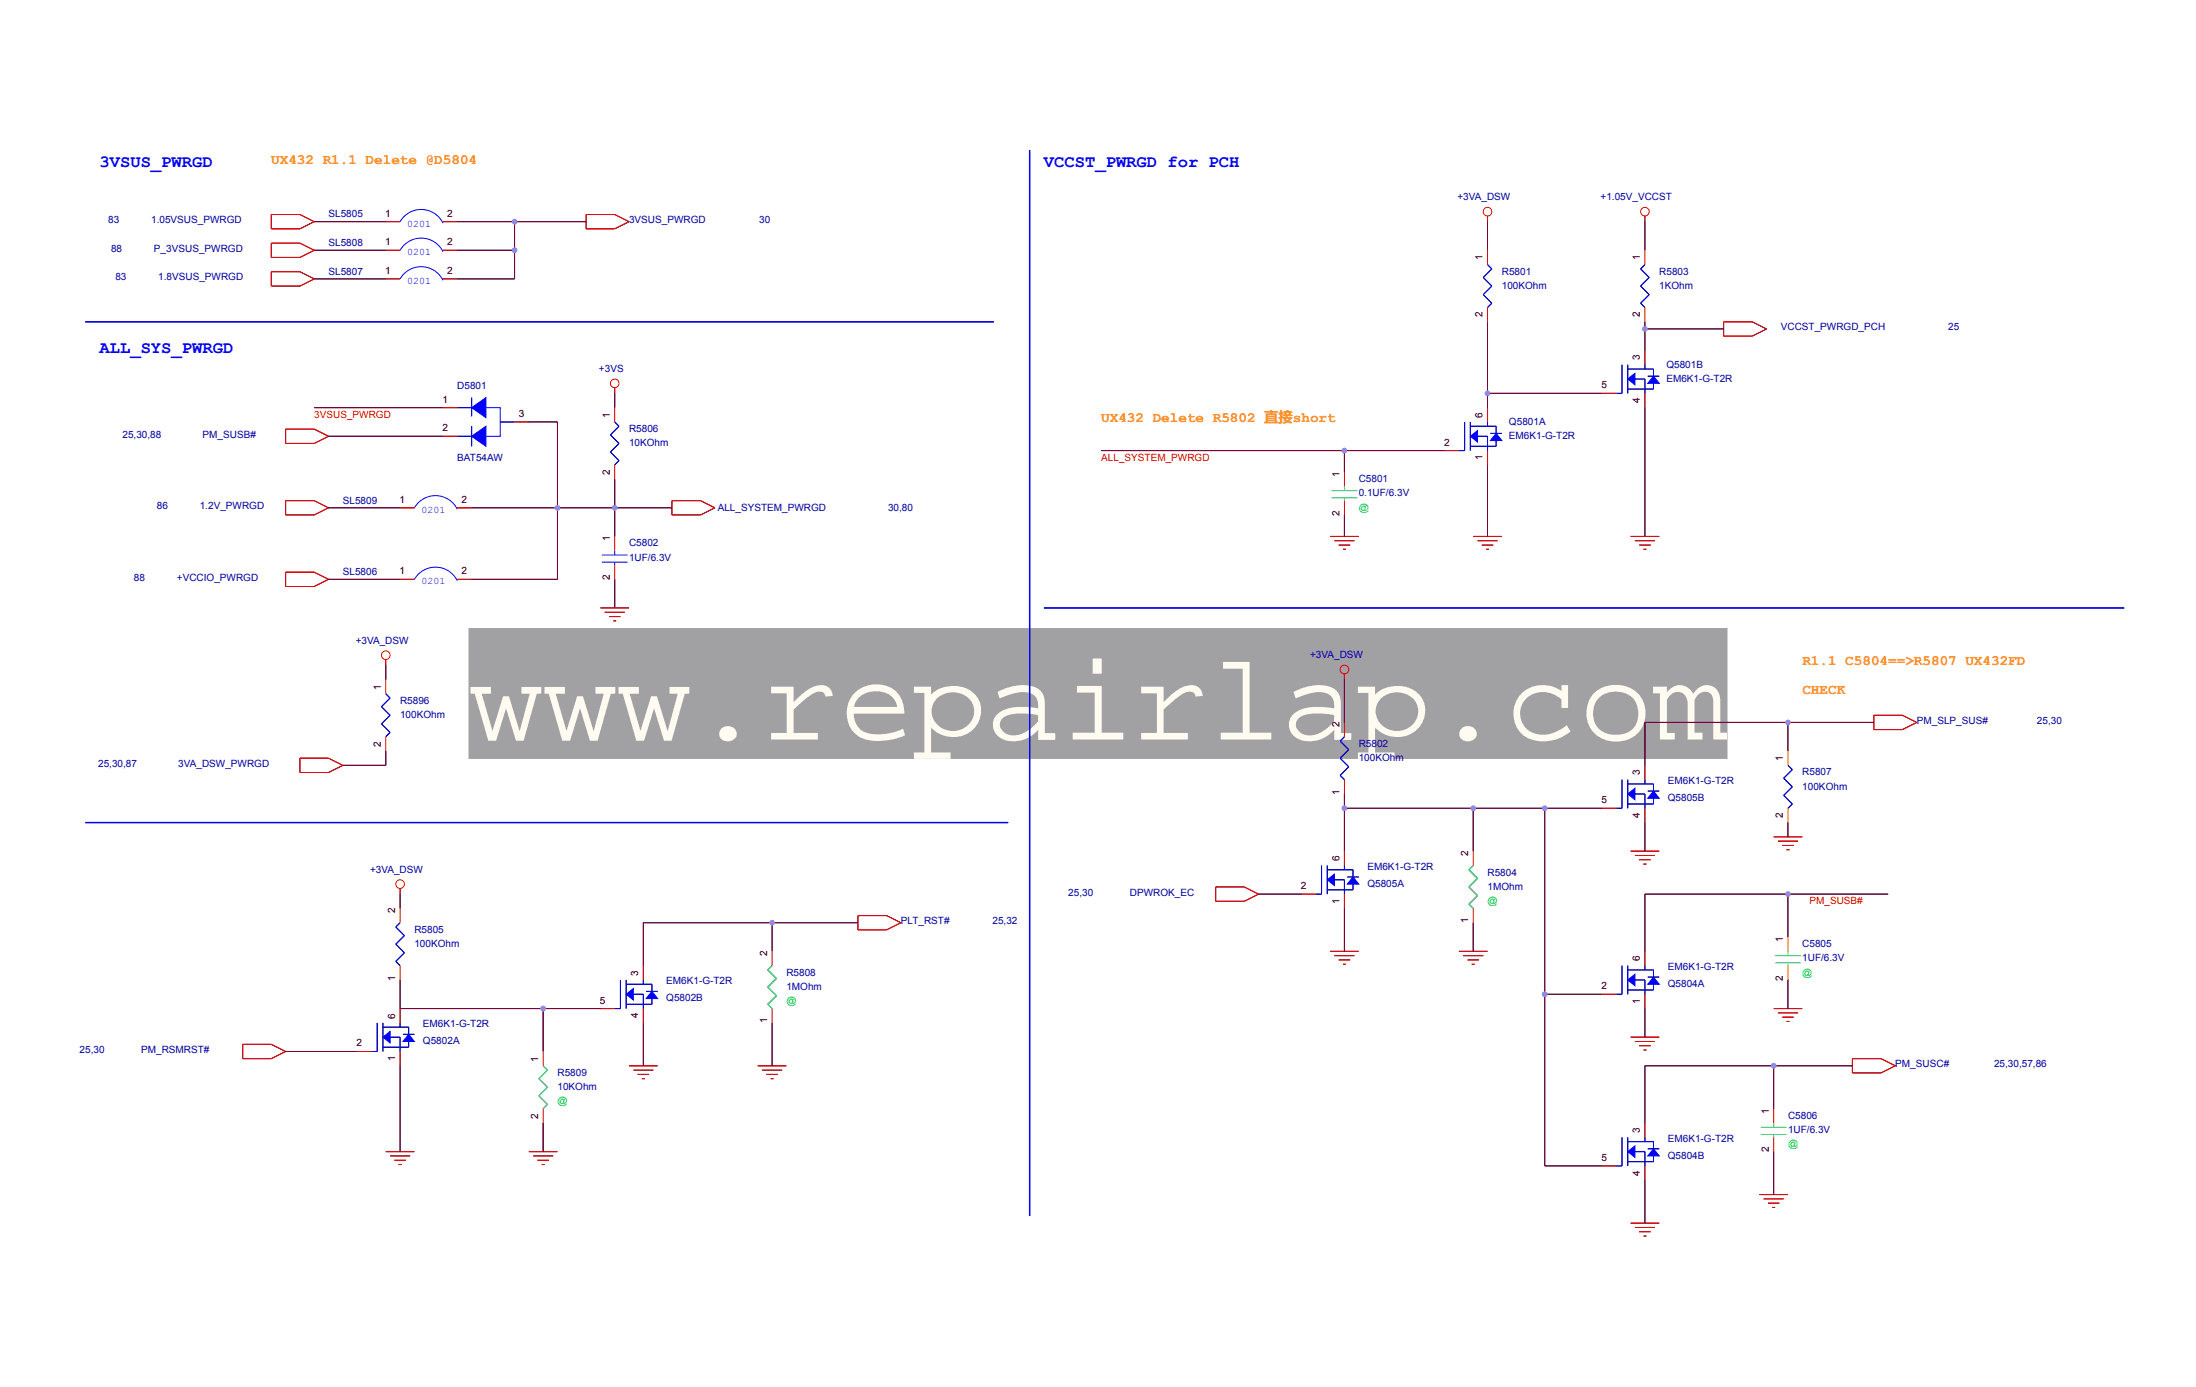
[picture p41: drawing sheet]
<svg xmlns="http://www.w3.org/2000/svg" width="220mm" height="139mm" viewBox="0 0 220 139" stroke-linecap="round" stroke-linejoin="round" font-family="sans-serif">
<defs><g id="words">
<text font-size="12.3" fill="#fffbf0" x="46.9" y="74">www.repairlap.com</text>
<g font-size="1.7" fill="#00f">
<text x="10" y="16.7">3VSUS_PWRGD</text>
<text x="104.5" y="16.7">VCCST_PWRGD for PCH</text>
<text x="10" y="35.4">ALL_SYS_PWRGD</text>
</g>
<g font-size="1.4" fill="#ff8000">
<text x="27.2" y="16.5">UX432 R1.1 Delete @D5804</text>
<text x="110.2" y="42.2">UX432 Delete R5802 直接short</text>
<text x="180.4" y="66.6">R1.1 C5804==&gt;R5807 UX432FD</text>
<text x="180.4" y="69.5">CHECK</text>
</g>
<g font-size="1" fill="#0000a0">
<text x="10.8" y="22.3">83</text>
<text x="15.1" y="22.3">1.05VSUS_PWRGD</text>
<text x="32.9" y="21.8">SL5805</text>
<text x="63" y="22.3">3VSUS_PWRGD</text>
<text x="76" y="22.3">30</text>
<text x="145.9" y="20">+3VA_DSW</text>
<text x="160.2" y="20">+1.05V_VCCST</text>
<text x="11.1" y="25.2">88</text>
<text x="11.5" y="28.1">83</text>
<text x="15.4" y="25.2">P_3VSUS_PWRGD</text>
<text x="15.8" y="28.1">1.8VSUS_PWRGD</text>
<text x="32.9" y="27.5">SL5807</text>
<text x="32.9" y="24.6">SL5808</text>
<text x="150.3" y="27.5">R5801</text>
<text x="150.3" y="28.9">100KOhm</text>
<text x="166.1" y="27.5">R5803</text>
<text x="166.1" y="28.9">1KOhm</text>
<text x="178.3" y="33.1">VCCST_PWRGD_PCH</text>
<text x="195" y="33.1">25</text>
<text x="45.8" y="39">D5801</text>
<text x="60" y="37.2">+3VS</text>
<text x="166.8" y="36.8">Q5801B</text>
<text x="166.8" y="38.2">EM6K1-G-T2R</text>
<text x="12.3" y="43.8">25,30,88</text>
<text x="20.3" y="43.8">PM_SUSB#</text>
<text x="45.8" y="46.1">BAT54AW</text>
<text x="63" y="43.2">R5806</text>
<text x="63" y="44.7">10KOhm</text>
<text x="151.1" y="42.5">Q5801A</text>
<text x="151.1" y="44">EM6K1-G-T2R</text>
<text x="15.7" y="51">86</text>
<text x="20" y="51">1.2V_PWRGD</text>
<text x="34.3" y="50.4">SL5809</text>
<text x="71.8" y="51.1">ALL_SYSTEM_PWRGD</text>
<text x="88.9" y="51.1">30,80</text>
<text x="136" y="48.3">C5801</text>
<text x="136" y="49.7">0.1UF/6.3V</text>
<text x="13.4" y="58.1">88</text>
<text x="17.7" y="58.1">+VCCIO_PWRGD</text>
<text x="34.3" y="57.6">SL5806</text>
<text x="63" y="54.7">C5802</text>
<text x="63" y="56.1">1UF/6.3V</text>
<text x="35.6" y="64.4">+3VA_DSW</text>
<text x="131.1" y="65.9">+3VA_DSW</text>
<text x="40" y="70.5">R5896</text>
<text x="40" y="71.9">100KOhm</text>
<text x="9.8" y="76.8">25,30,87</text>
<text x="17.8" y="76.8">3VA_DSW_PWRGD</text>
<text x="136" y="74.8">R5802</text>
<text x="136" y="76.2">100KOhm</text>
<text x="180.4" y="77.6">R5807</text>
<text x="191.9" y="72.5">PM_SLP_SUS#</text>
<text x="203.9" y="72.5">25,30</text>
<text x="167" y="80.2">Q5805B</text>
<text x="167" y="78.5">EM6K1-G-T2R</text>
<text x="180.4" y="79.1">100KOhm</text>
<text x="37" y="87.4">+3VA_DSW</text>
<text x="106.9" y="89.7">25,30</text>
<text x="113.1" y="89.7">DPWROK_EC</text>
<text x="136.9" y="88.8">Q5805A</text>
<text x="136.9" y="87.1">EM6K1-G-T2R</text>
<text x="148.9" y="87.6">R5804</text>
<text x="148.9" y="89.1">1MOhm</text>
<text x="41.5" y="93.4">R5805</text>
<text x="41.5" y="94.8">100KOhm</text>
<text x="90.2" y="92.5">PLT_RST#</text>
<text x="99.3" y="92.5">25,32</text>
<text x="180.4" y="94.8">C5805</text>
<text x="66.7" y="100.3">Q5802B</text>
<text x="66.7" y="98.5">EM6K1-G-T2R</text>
<text x="78.7" y="97.7">R5808</text>
<text x="78.7" y="99.1">1MOhm</text>
<text x="167" y="98.8">Q5804A</text>
<text x="167" y="97.1">EM6K1-G-T2R</text>
<text x="180.4" y="96.2">1UF/6.3V</text>
<text x="8" y="105.4">25,30</text>
<text x="14.1" y="105.4">PM_RSMRST#</text>
<text x="42.3" y="104.6">Q5802A</text>
<text x="42.3" y="102.8">EM6K1-G-T2R</text>
<text x="55.8" y="107.7">R5809</text>
<text x="189.7" y="106.8">PM_SUSC#</text>
<text x="199.6" y="106.8">25,30,57,86</text>
<text x="55.8" y="109.1">10KOhm</text>
<text x="179" y="112">C5806</text>
<text x="179" y="113.4">1UF/6.3V</text>
<text x="167" y="116">Q5804B</text>
<text x="167" y="114.3">EM6K1-G-T2R</text>
</g>
<g font-size="1">
<text x="38.6" y="21.7">1</text>
<text x="44.8" y="21.7">2</text>
<text x="38.6" y="27.4">1</text>
<text x="38.6" y="24.6">1</text>
<text x="44.8" y="27.4">2</text>
<text x="44.8" y="24.6">2</text>
<text x="148.4" y="26.1" transform="rotate(-90 148.4 26.1)">1</text>
<text x="164.2" y="26.1" transform="rotate(-90 164.2 26.1)">1</text>
<text x="148.4" y="31.8" transform="rotate(-90 148.4 31.8)">2</text>
<text x="164.2" y="31.8" transform="rotate(-90 164.2 31.8)">2</text>
<text x="44.3" y="40.3">1</text>
<text x="51.9" y="41.7">3</text>
<text x="61" y="41.8" transform="rotate(-90 61 41.8)">1</text>
<text x="148.4" y="41.8" transform="rotate(-90 148.4 41.8)">6</text>
<text x="160.3" y="38.9">5</text>
<text x="164.2" y="40.4" transform="rotate(-90 164.2 40.4)">4</text>
<text x="164.2" y="36.1" transform="rotate(-90 164.2 36.1)">3</text>
<text x="44.3" y="43.2">2</text>
<text x="61" y="47.5" transform="rotate(-90 61 47.5)">2</text>
<text x="134.1" y="47.8" transform="rotate(-90 134.1 47.8)">1</text>
<text x="144.6" y="44.6">2</text>
<text x="148.4" y="46.1" transform="rotate(-90 148.4 46.1)">1</text>
<text x="40" y="50.3">1</text>
<text x="46.2" y="50.3">2</text>
<text x="134.1" y="51.6" transform="rotate(-90 134.1 51.6)">2</text>
<text x="40" y="57.5">1</text>
<text x="46.2" y="57.5">2</text>
<text x="61" y="58.1" transform="rotate(-90 61 58.1)">2</text>
<text x="61" y="54.2" transform="rotate(-90 61 54.2)">1</text>
<text x="38.1" y="69" transform="rotate(-90 38.1 69)">1</text>
<text x="38.1" y="74.7" transform="rotate(-90 38.1 74.7)">2</text>
<text x="134.1" y="72.8" transform="rotate(-90 134.1 72.8)">2</text>
<text x="164.2" y="77.6" transform="rotate(-90 164.2 77.6)">3</text>
<text x="178.5" y="76.2" transform="rotate(-90 178.5 76.2)">1</text>
<text x="134.1" y="79.5" transform="rotate(-90 134.1 79.5)">1</text>
<text x="160.3" y="80.4">5</text>
<text x="164.2" y="81.9" transform="rotate(-90 164.2 81.9)">4</text>
<text x="178.5" y="81.9" transform="rotate(-90 178.5 81.9)">2</text>
<text x="130.2" y="89">2</text>
<text x="134.1" y="86.2" transform="rotate(-90 134.1 86.2)">6</text>
<text x="147" y="85.7" transform="rotate(-90 147 85.7)">2</text>
<text x="39.5" y="91.4" transform="rotate(-90 39.5 91.4)">2</text>
<text x="76.8" y="95.7" transform="rotate(-90 76.8 95.7)">2</text>
<text x="134.1" y="90.5" transform="rotate(-90 134.1 90.5)">1</text>
<text x="147" y="92.4" transform="rotate(-90 147 92.4)">1</text>
<text x="178.5" y="94.3" transform="rotate(-90 178.5 94.3)">1</text>
<text x="39.5" y="102" transform="rotate(-90 39.5 102)">6</text>
<text x="39.5" y="98.2" transform="rotate(-90 39.5 98.2)">1</text>
<text x="60" y="100.5">5</text>
<text x="63.9" y="102" transform="rotate(-90 63.9 102)">4</text>
<text x="63.9" y="97.7" transform="rotate(-90 63.9 97.7)">3</text>
<text x="160.3" y="99">2</text>
<text x="164.2" y="100.5" transform="rotate(-90 164.2 100.5)">1</text>
<text x="164.2" y="96.2" transform="rotate(-90 164.2 96.2)">6</text>
<text x="178.5" y="98.2" transform="rotate(-90 178.5 98.2)">2</text>
<text x="35.7" y="104.8">2</text>
<text x="39.5" y="106.3" transform="rotate(-90 39.5 106.3)">1</text>
<text x="53.9" y="106.3" transform="rotate(-90 53.9 106.3)">1</text>
<text x="76.8" y="102.5" transform="rotate(-90 76.8 102.5)">1</text>
<text x="53.9" y="112" transform="rotate(-90 53.9 112)">2</text>
<text x="164.2" y="113.4" transform="rotate(-90 164.2 113.4)">3</text>
<text x="177.1" y="111.5" transform="rotate(-90 177.1 111.5)">1</text>
<text x="160.3" y="116.2">5</text>
<text x="164.2" y="117.7" transform="rotate(-90 164.2 117.7)">4</text>
<text x="177.1" y="115.3" transform="rotate(-90 177.1 115.3)">2</text>
</g>
<g font-size="1" fill="#00f">
<text x="40.8" y="22.7">0201</text>
<text x="40.8" y="28.4">0201</text>
<text x="40.8" y="25.6">0201</text>
<text x="42.2" y="51.3">0201</text>
<text x="42.2" y="58.5">0201</text>
</g>
<g font-size="1" fill="#f00">
<text x="31.5" y="41.8">3VSUS_PWRGD</text>
<text x="110.2" y="46.1">ALL_SYSTEM_PWRGD</text>
<text x="181.1" y="90.5">PM_SUSB#</text>
</g>
<g font-size="1" fill="#0f0">
<text x="136" y="51.1">@</text>
<text x="148.9" y="90.5">@</text>
<text x="78.7" y="100.5">@</text>
<text x="180.4" y="97.7">@</text>
<text x="55.8" y="110.6">@</text>
<text x="179" y="114.9">@</text>
</g>
</g></defs>
<path d="M46.9 62.9h126v13.1h-126z" fill="#a1a1a3" stroke="#a1a1a3" stroke-width=".1"/>
<path d="M62.1 98.1v2.9M62.7 98.1v2.9" fill="none" stroke="#000" stroke-width=".1"/>
<path d="M62.1 98.1v2.9h-.6M62.7 98.1v2.9" fill="none" stroke="#00f" stroke-width=".1"/>
<path d="M61.5 101h.6z" fill="#000"/>
<path d="M62.7 99.5l.7-.5v1.1z" fill="#00f"/>
<path d="M62.7 99.5l.7-.5v1.1zM63.4 99.5h1v1.5M64.4 98.1v.4h-1.7M62.7 100.5h1.7" fill="none" stroke="#00f" stroke-width=".1"/>
<path d="M62.7 98.5h1.7zM63.4 99.5h1zM64.4 99.5v1.5zM64.4 98.1v.4zM62.7 100.5h1.7z" fill="#000"/>
<path d="M65.3 99.3l.5 .7h-1.1z" fill="#00f"/>
<path d="M146.6 42.2v2.9h-.6M147.2 42.2v2.9M64.4 98.5h.9v.8M64.7 99.3h1.1M65.3 99.3l.5 .7h-1.1zM65.3 100v.5h-.9" fill="none" stroke="#00f" stroke-width=".1"/>
<path d="M146 45.1h.6zM64.4 98.5h.9zM64.4 96.7v1.4zM64.7 99.3h1.1zM65.3 98.5v.8zM60.1 101h1.4zM64.4 100.5h.9zM64.4 101v1.4zM65.3 100v.5z" fill="#000"/>
<path d="M64.4 96.7v1.4M60.1 101h1.4M64.4 101v1.4" fill="none" stroke="#f00" stroke-width=".1"/>
<path d="M146.6 42.2v2.9M147.2 42.2v2.9" fill="none" stroke="#000" stroke-width=".1"/>
<path d="M147.2 43.7l.7-.6v1.2z" fill="#00f"/>
<path d="M147.2 43.7l.7-.6v1.2zM147.2 44.7h1.7M147.9 43.7h1v1.4M148.9 42.2v.5h-1.7" fill="none" stroke="#00f" stroke-width=".1"/>
<path d="M147.2 42.7h1.7zM147.2 44.7h1.7zM147.9 43.7h1zM148.9 43.7v1.4zM148.9 42.2v.5z" fill="#000"/>
<path d="M149.8 43.4l.5 .7h-1.1z" fill="#00f"/>
<path d="M47.2 39.8v1.9M148.9 26.5l.4 .4-.8 .9 .8 .8-.8 .9 .8 .9-.4 .4M45.8 43.7h1.4M148.9 42.7h.9v.7M149.2 43.4h1.1M149.8 43.4l.5 .7h-1.1zM149.8 44.1v.6h-.9M40 92.4l-.4 .4 .9 .9-.9 .8 .9 .9-.9 .8 .4 .5" fill="none" stroke="#00f" stroke-width=".1"/>
<g fill="#000">
<path d="M47.2 39.8v1.9zM148.5 29.5l.8 .9zM148.5 27.8l.8 .8zM148.9 26.5l.4 .4zM149.3 30.4l-.4 .4zM148.5 29.5l.8-.9zM149.3 26.9l-.8 .9zM45.8 43.7h1.4zM144.6 45.1h1.4zM148.9 44.7h.9zM148.9 42.7h.9zM148.9 40.8v1.4z"/>
<path d="M148.9 45.1v1.4zM149.2 43.4h1.1zM149.8 44.1v.6zM149.8 42.7v.7zM39.6 92.8l.4-.4zM39.6 94.5l.9-.8zM39.6 96.2l.9-.8zM39.6 96.2l.4 .5zM39.6 92.8l.9 .9zM39.6 94.5l.9 .9z"/>
</g>
<path d="M148.9 25.1v1.4M148.9 30.8v1.4M144.6 45.1h1.4M148.9 40.8v1.4M148.9 45.1v1.4M40 90.9v1.5M40 96.7v1.4M179 93.8v1.4M179 96.7v1.4M177.6 111v1.4M177.6 113.9v1.4" fill="none" stroke="#f00" stroke-width=".1"/>
<path d="M177.7 95.7h2.6M177.7 96.4h2.6M179 95.2v.5M179 96.4v.3M176.3 112.9h2.5M176.3 113.6h2.5M177.6 112.4v.5M177.6 113.6v.3" fill="none" stroke="#00ff80" stroke-width=".1"/>
<path d="M47.2 40.8l1.4-1v2z" fill="#00f"/>
<path d="M47.2 40.8l1.4-1v2z" fill="none" stroke="#00f" stroke-width=".1"/>
<path d="M47.2 43.7l1.4-1v2z" fill="#00f"/>
<path d="M40 27.9a2.43 2.43 0 0 1 4.3 .2M45.8 40.8h1.4M47.2 43.7l1.4-1v2zM47.2 42.7v2M48.6 40.8h1.5v2.9h-1.5M50.1 42.2h1.4M179 76.6l.4 .5-.8 .8 .8 .9-.8 .8 .8 .9-.4 .4M162.4 96.7v2.8h-.6M162.9 96.7v2.8" fill="none" stroke="#00f" stroke-width=".1"/>
<path d="M47.2 42.7v2M162.4 96.7v2.8M162.9 96.7v2.8" fill="none" stroke="#000" stroke-width=".1"/>
<g fill="#000">
<path d="M38.6 27.9h1.4zM44.3 27.9h1.5zM45.8 40.8h1.4zM44.3 40.8h1.5zM44.3 43.7h1.5zM50.1 42.2h1.4zM51.5 42.2h1.4zM178.6 79.6l.8 .9zM178.6 77.9l.8 .9zM179 76.6l.4 .5zM178.6 79.6l.8-.8zM179.4 77.1l-.8 .8z"/>
<path d="M161.8 99.5h.6zM179.4 80.5l-.4 .4z"/>
</g>
<path d="M38.6 27.9h1.4M44.3 27.9h1.5M44.3 40.8h1.5M44.3 43.7h1.5M51.5 42.2h1.4M179 75.2v1.4M179 80.9v1.4" fill="none" stroke="#f00" stroke-width=".1"/>
<path d="M162.9 98.1l.8-.6v1.2z" fill="#00f"/>
<path d="M162.9 98.1l.8-.6v1.2zM162.9 99.1h1.8M163.7 98.1h1v1.4M164.7 96.7v.4h-1.8" fill="none" stroke="#00f" stroke-width=".1"/>
<path d="M162.9 97.1h1.8zM162.9 99.1h1.8zM163.7 98.1h1zM164.7 98.1v1.4zM164.7 96.7v.4z" fill="#000"/>
<path d="M165.5 97.8l.6 .7h-1.2z" fill="#00f"/>
<path d="M40 22.2a2.43 2.43 0 0 1 4.3 .1M132.3 86.6v2.9h-.6M132.9 86.6v2.9M164.7 97.1h.8v.7M164.9 97.8h1.2M165.5 97.8l.6 .7h-1.2zM165.5 98.5v.6h-.8" fill="none" stroke="#00f" stroke-width=".1"/>
<g fill="#000">
<path d="M38.6 22.2h1.4zM44.3 22.2h1.5zM131.7 89.5h.6zM160.4 99.5h1.4zM164.7 99.1h.8zM164.7 97.1h.8zM164.7 95.2v1.5zM164.7 99.5v1.5zM164.9 97.8h1.2zM165.5 98.5v.6zM165.5 97.1v.7zM53.9 109.7l.9 .9z"/>
<path d="M53.9 108l.9 .8zM54.4 106.7l.4 .4zM54.8 110.6l-.4 .4zM54.8 108.8l-.9 .9zM54.8 107.1l-.9 .9z"/>
</g>
<path d="M38.6 22.2h1.4M44.3 22.2h1.5M160.4 99.5h1.4M164.7 95.2v1.5M164.7 99.5v1.5M54.4 105.3v1.4M54.4 111v1.4" fill="none" stroke="#f00" stroke-width=".1"/>
<path d="M54.4 106.7l.4 .4-.9 .9 .9 .8-.9 .9 .9 .9-.4 .4" fill="none" stroke="#80ff80" stroke-width=".1"/>
<path d="M132.3 86.6v2.9M132.9 86.6v2.9" fill="none" stroke="#000" stroke-width=".1"/>
<path d="M132.9 88.1l.7-.6v1.2z" fill="#00f"/>
<path d="M132.9 88.1l.7-.6v1.2zM132.9 89.1h1.7M133.6 88.1h1v1.4M134.6 86.6v.5h-1.7" fill="none" stroke="#00f" stroke-width=".1"/>
<path d="M132.9 87.1h1.7zM132.9 89.1h1.7zM133.6 88.1h1zM134.6 88.1v1.4zM134.6 86.6v.5z" fill="#000"/>
<path d="M135.4 87.8l.6 .7h-1.1z" fill="#00f"/>
<path d="M162.4 36.5v2.9h-.6M162.9 36.5v2.9M134.6 87.1h.8v.7M134.9 87.8h1.1M135.4 87.8l.6 .7h-1.1zM135.4 88.5v.6h-.8" fill="none" stroke="#00f" stroke-width=".1"/>
<path d="M161.8 39.4h.6zM130.3 89.5h1.4zM134.6 89.1h.8zM134.6 87.1h.8zM134.6 85.2v1.4zM134.6 89.5v1.4zM134.9 87.8h1.1zM135.4 88.5v.6zM135.4 87.1v.7z" fill="#000"/>
<path d="M130.3 89.5h1.4M134.6 85.2v1.4M134.6 89.5v1.4" fill="none" stroke="#f00" stroke-width=".1"/>
<path d="M162.4 36.5v2.9M162.9 36.5v2.9" fill="none" stroke="#000" stroke-width=".1"/>
<path d="M162.9 37.9l.8-.5v1.1z" fill="#00f"/>
<path d="M162.9 37.9l.8-.5v1.1zM162.9 39h1.8M163.7 37.9h1v1.5M164.7 36.5v.4h-1.8" fill="none" stroke="#00f" stroke-width=".1"/>
<path d="M162.9 36.9h1.8zM162.9 39h1.8zM163.7 37.9h1zM164.7 37.9v1.5zM164.7 36.5v.4z" fill="#000"/>
<path d="M165.5 37.7l.6 .7h-1.2z" fill="#00f"/>
<path d="M164.7 36.9h.8v.8M164.9 37.7h1.2M165.5 37.7l.6 .7h-1.2zM165.5 38.4v.6h-.8M38.6 69.5l.4 .4-.8 .8 .8 .9-.8 .9 .8 .8-.4 .5M162.4 78.1v2.8h-.6M162.9 78.1v2.8" fill="none" stroke="#00f" stroke-width=".1"/>
<g fill="#000">
<path d="M160.4 39.4h1.4zM164.7 39h.8zM164.7 36.9h.8zM164.7 35.1v1.4zM164.7 39.4v1.4zM164.9 37.7h1.2zM165.5 38.4v.6zM165.5 36.9v.8zM38.2 72.5l.8 .8zM38.2 70.7l.8 .9zM38.6 69.5l.4 .4zM39 73.3l-.4 .5z"/>
<path d="M39 71.6l-.8 .9zM39 69.9l-.8 .8zM161.8 80.9h.6z"/>
</g>
<path d="M160.4 39.4h1.4M164.7 35.1v1.4M164.7 39.4v1.4M134.6 47.3v1.4M134.6 50.1v1.5M38.6 68v1.5M38.6 73.8v1.4" fill="none" stroke="#f00" stroke-width=".1"/>
<path d="M133.3 49.1h2.6M133.3 49.8h2.6M134.6 48.7v.4M134.6 49.8v.3" fill="none" stroke="#00ff80" stroke-width=".1"/>
<path d="M162.4 78.1v2.8M162.9 78.1v2.8" fill="none" stroke="#000" stroke-width=".1"/>
<path d="M162.9 79.5l.8-.6v1.2z" fill="#00f"/>
<path d="M162.9 79.5l.8-.6v1.2zM163.7 79.5h1v1.4M164.7 78.1v.4h-1.8M162.9 80.5h1.8" fill="none" stroke="#00f" stroke-width=".1"/>
<path d="M162.9 78.5h1.8zM163.7 79.5h1zM164.7 79.5v1.4zM164.7 78.1v.4zM162.9 80.5h1.8z" fill="#000"/>
<path d="M165.5 79.2l.6 .7h-1.2z" fill="#00f"/>
<path d="M40 25.1a2.43 2.43 0 0 1 4.3 .1M60.2 55.6h2.6M60.2 56.3h2.6M61.5 55.1v.5M61.5 56.3v.3M61.5 42.2l.5 .5-.9 .8 .9 .9-.9 .9 .9 .8-.5 .4M164.7 78.5h.8v.7M164.9 79.2h1.2M165.5 79.2l.6 .7h-1.2zM165.5 79.9v.6h-.8M162.4 113.9v2.8h-.6M162.9 113.9v2.8" fill="none" stroke="#00f" stroke-width=".1"/>
<g fill="#000">
<path d="M38.6 25.1h1.4zM44.3 25.1h1.5zM61.1 45.3l.9 .8zM61.1 43.5l.9 .9zM61.5 42.2l.5 .5zM62 46.1l-.5 .4zM62 44.4l-.9 .9zM62 42.7l-.9 .8zM164.7 78.5h.8zM164.7 76.6v1.5zM164.9 79.2h1.2zM165.5 78.5v.7z"/>
<path d="M160.4 80.9h1.4zM164.7 80.5h.8zM164.7 80.9v1.4zM165.5 79.9v.6zM161.8 116.7h.6z"/>
</g>
<path d="M38.6 25.1h1.4M44.3 25.1h1.5M61.5 53.7v1.4M61.5 56.6v1.4M61.5 40.8v1.4M61.5 46.5v1.5M164.7 76.6v1.5M160.4 80.9h1.4M164.7 80.9v1.4" fill="none" stroke="#f00" stroke-width=".1"/>
<path d="M162.4 113.9v2.8M162.9 113.9v2.8" fill="none" stroke="#000" stroke-width=".1"/>
<path d="M162.9 115.3l.8-.6v1.2z" fill="#00f"/>
<path d="M162.9 115.3l.8-.6v1.2zM162.9 116.3h1.8M163.7 115.3h1v1.4M164.7 113.9v.4h-1.8" fill="none" stroke="#00f" stroke-width=".1"/>
<path d="M162.9 114.3h1.8zM162.9 116.3h1.8zM163.7 115.3h1zM164.7 115.3v1.4zM164.7 113.9v.4z" fill="#000"/>
<path d="M165.5 115l.6 .7h-1.2z" fill="#00f"/>
<path d="M164.7 26.5l-.5 .4 .9 .9-.9 .8 .9 .9-.9 .9 .5 .4M41.5 50.8a2.43 2.43 0 0 1 4.3 .2M41.5 58a2.43 2.43 0 0 1 4.3 .1M134.6 73.8l-.4 .4 .8 .8-.8 .9 .8 .9-.8 .8 .4 .5M37.8 102.4v2.9h-.6M38.3 102.4v2.9M164.7 114.3h.8v.7M164.9 115h1.2M165.5 115l.6 .7h-1.2zM165.5 115.7v.6h-.8" fill="none" stroke="#00f" stroke-width=".1"/>
<g fill="#000">
<path d="M164.2 30.4l.5 .4zM164.2 28.6l.9 .9zM164.2 26.9l.9 .9zM164.7 26.5l-.5 .4zM164.2 30.4l.9-.9zM165.1 27.8l-.9 .8zM40 50.8h1.5zM40 58h1.5zM45.8 50.8h1.4zM45.8 58h1.4zM134.2 74.2l.4-.4zM134.2 75.9l.8-.9z"/>
<path d="M134.2 77.6l.8-.8zM134.2 77.6l.4 .5zM134.2 74.2l.8 .8zM134.2 75.9l.8 .9zM76.9 97.1l.4-.4zM76.9 98.8l.8-.8zM76.9 97.1l.8 .9zM76.9 98.8l.8 .9zM147 87.1l.5-.5zM147 88.8l.9-.9zM147 90.5l.9-.8zM147 90.5l.5 .4z"/>
<path d="M147 87.1l.9 .8zM147 88.8l.9 .9zM37.2 105.3h.6zM76.9 100.5l.8-.8zM76.9 100.5l.4 .5zM160.4 116.7h1.4zM164.7 116.3h.8zM164.7 114.3h.8zM164.7 112.4v1.5zM164.7 116.7v1.5zM164.9 115h1.2zM165.5 115.7v.6z"/>
<path d="M165.5 114.3v.7z"/>
</g>
<g fill="none" stroke="#f00" stroke-width=".1">
<path d="M164.7 25.1v1.4M164.7 30.8v1.4M40 50.8h1.5M40 58h1.5M45.8 50.8h1.4M45.8 58h1.4M134.6 72.3v1.5M134.6 78.1v1.4M77.3 95.2v1.5M147.5 85.2v1.4M147.5 90.9v1.5M77.3 101v1.4"/>
<path d="M160.4 116.7h1.4M164.7 112.4v1.5M164.7 116.7v1.5"/>
</g>
<path d="M77.3 96.7l-.4 .4 .8 .9-.8 .8 .8 .9-.8 .8 .4 .5M147.5 86.6l-.5 .5 .9 .8-.9 .9 .9 .9-.9 .8 .5 .4" fill="none" stroke="#00ff80" stroke-width=".1"/>
<path d="M37.8 102.4v2.9M38.3 102.4v2.9" fill="none" stroke="#000" stroke-width=".1"/>
<path d="M38.3 103.8l.7-.5v1.1z" fill="#00f"/>
<path d="M38.3 103.8l.7-.5v1.1zM38.3 104.8h1.7M39 103.8h1v1.5M40 102.4v.4h-1.7" fill="none" stroke="#00f" stroke-width=".1"/>
<path d="M38.3 102.8h1.7zM38.3 104.8h1.7zM39 103.8h1zM40 103.8v1.5zM40 102.4v.4z" fill="#000"/>
<path d="M40.9 103.5l.6 .8h-1.2z" fill="#00f"/>
<path d="M40 102.8h.9v.7M40.3 103.5h1.2M40.9 103.5l.6 .8h-1.2zM40.9 104.3v.5h-.9" fill="none" stroke="#00f" stroke-width=".1"/>
<g fill="#000">
<path d="M27.2 27.2v1.4zM27.2 24.3v1.5zM27.2 21.5v1.4zM30 27.2l1.5 .7zM30 24.3l1.5 .8zM30 21.5l1.5 .7zM30 28.6l1.5-.7zM30 25.8l1.5-.7zM30 22.9l1.5-.7zM58.7 21.5v1.4zM61.5 21.5l1.5 .7zM61.5 38.8v.6z"/>
<path d="M61.5 22.9l1.5-.7zM148.9 21.6v.6zM164.7 32.2v.7zM164.7 21.6v.6zM172.5 32.2v1.5zM175.4 32.2l1.4 .7zM175.4 33.7l1.4-.8zM28.6 57.3v1.4zM28.6 43v1.4zM28.6 50.1v1.5zM31.5 57.3l1.4 .7zM31.5 43l1.4 .7z"/>
<path d="M31.5 50.1l1.4 .7zM31.5 58.7l1.4-.7zM31.5 44.4l1.4-.7zM31.5 51.6l1.4-.8zM61.5 39.4v1.4zM67.3 50.1v1.5zM70.1 50.1l1.5 .7zM70.1 51.6l1.5-.8zM134.4 55h.3zM134 54.6h1.2zM148.8 55h.2zM148.9 39.4v1.4z"/>
<path d="M148.3 54.6h1.2zM164.5 55h.3zM164.1 54.6h1.1zM30 75.9v1.4zM32.9 75.9l1.4 .7zM32.9 77.3l1.4-.7zM38.6 75.2v1.4zM38.6 66.6v1.4zM38.6 66v.6zM61.4 62.2h.3zM61 61.7h1.1zM134.6 67.5v.5z"/>
<path d="M187.6 71.6v1.4zM190.4 71.6l1.5 .7zM190.4 73l1.5-.7zM40 89.5v1.4zM40 88.9v.6zM85.9 91.7v1.4zM88.7 91.7l1.5 .7zM88.7 93.1l1.5-.7zM121.7 88.8v1.4zM124.6 88.8l1.4 .7zM124.6 90.2l1.4-.7zM134.4 96.5h.3z"/>
<path d="M134.6 79.5v1.4zM134 96.1h1.2zM147.3 96.5h.3zM146.9 96.1h1.1zM164.5 86.5h.3zM164.1 86.1h1.1zM178.8 85.1h.3zM179 82.3v1.5zM178.4 84.6h1.2zM24.3 104.6v1.4zM27.2 104.6l1.4 .7zM27.2 106l1.4-.7z"/>
<path d="M35.8 105.3h1.4zM39.9 116.6h.3zM40 104.8h.9zM40 102.8h.9zM40 101v1.4zM40 105.3v1.4zM40.3 103.5h1.2zM39.5 116.2h1.1zM40.9 104.3v.5zM40.9 102.8v.7zM54.2 116.6h.3zM53.8 116.2h1.1z"/>
<path d="M64.3 108h.2zM63.8 107.6h1.2zM77.1 108h.3zM76.7 107.6h1.2zM164.5 105.1h.3zM164.1 104.7h1.1zM178.8 102.3h.3zM178.4 101.8h1.2zM185.4 106v1.4zM188.3 106l1.4 .7zM188.3 107.4l1.4-.7zM164.5 123.7h.3z"/>
<path d="M164.1 123.3h1.1zM177.4 120.9h.3zM177 120.4h1.1z"/>
</g>
<g fill="none" stroke="#f00" stroke-width=".1">
<path d="M27.2 21.5h2.8l1.5 .7-1.5 .7h-2.8zM27.2 27.2h2.8l1.5 .7-1.5 .7h-2.8zM27.2 24.3h2.8l1.5 .8-1.5 .7h-2.8zM58.7 21.5h2.8l1.5 .7-1.5 .7h-2.8zM61.5 38.8v.6M148.9 21.6v.6M164.7 21.6v.6M172.5 32.2h2.9l1.4 .7-1.4 .8h-2.9zM28.6 50.1h2.9l1.4 .7-1.4 .8h-2.9zM28.6 57.3h2.9l1.4 .7-1.4 .7h-2.9zM28.6 43h2.9l1.4 .7-1.4 .7h-2.9zM67.3 50.1h2.8l1.5 .7-1.5 .8h-2.8z"/>
<path d="M133.2 53.7h2.8M133.6 54.1h2M134 54.6h1.2M134.4 55h.3M147.5 53.7h2.8M147.9 54.1h2M148.3 54.6h1.2M148.8 55h.2M163.2 53.7h2.9M163.7 54.1h2M164.1 54.6h1.1M164.5 55h.3"/>
<path d="M30 75.9h2.9l1.4 .7-1.4 .7h-2.9zM38.6 66v.6M60.1 60.9h2.9M60.5 61.3h2M61 61.7h1.1M61.4 62.2h.3M134.6 67.5v.5M187.6 71.6h2.8l1.5 .7-1.5 .7h-2.8zM40 88.9v.6M85.9 91.7h2.8l1.5 .7-1.5 .7h-2.8zM121.7 88.8h2.9l1.4 .7-1.4 .7h-2.9zM133.2 95.2h2.8"/>
<path d="M133.6 95.7h2M134 96.1h1.2M134.4 96.5h.3M146 95.2h2.9M146.5 95.7h2M146.9 96.1h1.1M147.3 96.5h.3M163.2 85.2h2.9M163.7 85.6h2M164.1 86.1h1.1M164.5 86.5h.3M177.6 83.8h2.8"/>
<path d="M178 84.2h2M178.4 84.6h1.2M178.8 85.1h.3M24.3 104.6h2.9l1.4 .7-1.4 .7h-2.9zM35.8 105.3h1.4M38.6 115.3h2.9M39 115.7h2.1M39.5 116.2h1.1M39.9 116.6h.3M40 101v1.4M40 105.3v1.4M52.9 115.3h2.9"/>
<path d="M53.4 115.7h2M53.8 116.2h1.1M54.2 116.6h.3M63 106.7h2.8M63.4 107.1h2M63.8 107.6h1.2M64.3 108h.2M75.9 106.7h2.8M76.3 107.1h2M76.7 107.6h1.2M77.1 108h.3M163.2 103.8h2.9"/>
<path d="M163.7 104.3h2M164.1 104.7h1.1M164.5 105.1h.3M176.1 119.6h2.9M177.6 101h2.8M178 101.4h2M178.4 101.8h1.2M178.8 102.3h.3M185.4 106h2.9l1.4 .7-1.4 .7h-2.9zM163.2 122.5h2.9M163.7 122.9h2M164.1 123.3h1.1"/>
<path d="M164.5 123.7h.3M176.5 120h2.1M177 120.4h1.1M177.4 120.9h.3"/>
<circle cx="61.5" cy="38.4" r=".43"/>
<circle cx="148.9" cy="21.2" r=".43"/>
<circle cx="164.7" cy="21.2" r=".43"/>
<circle cx="38.6" cy="65.6" r=".43"/>
<circle cx="134.6" cy="67" r=".43"/>
<circle cx="40" cy="88.5" r=".43"/>
</g>
<g fill="none" stroke="#000" stroke-width=".1">
<path d="M27.2 22.9h2.8M27.2 28.6h2.8M27.2 25.8h2.8M27.2 21.5h2.8M27.2 27.2h2.8M27.2 24.3h2.8M31.5 22.2h7.1M31.5 25.1h7.1M31.5 27.9h7.1M45.8 22.2h12.9M45.8 25.1h5.7M51.5 22.2v5.7h-5.7"/>
<path d="M58.7 21.5h2.8M58.7 22.9h2.8M148.9 22.2v2.9M148.9 32.2v7.2h11.5M164.7 22.2v2.9M172.5 32.9h-7.8v2.2M172.5 32.2h2.9M172.5 33.7h2.9M28.6 50.1h2.9M28.6 51.6h2.9M28.6 57.3h2.9M28.6 58.7h2.9"/>
<path d="M28.6 43h2.9M28.6 44.4h2.9M31.5 40.8h12.8M32.9 43.7h11.4M32.9 50.8h7.1M32.9 58h7.1M47.2 50.8h20.1M52.9 42.2h2.9v15.8h-8.6M61.5 48v5.7M61.5 58v2.9M67.3 50.1h2.8M67.3 51.6h2.8"/>
<path d="M110.2 45.1h34.4M133.2 53.7h2.8M133.6 54.1h2M134.6 45.1v2.2M134.6 51.6v2.1M147.5 53.7h2.8M147.9 54.1h2M148.9 46.5v7.2M163.2 53.7h2.9M163.7 54.1h2M164.7 40.8v12.9M30 75.9h2.9"/>
<path d="M30 77.3h2.9M34.3 76.6h4.3M60.1 60.9h2.9M60.5 61.3h2M134.6 68v4.3M179 72.3v2.9M187.6 72.3h-22.9v4.3M187.6 71.6h2.8M187.6 73h2.8M40 98.1v2.9h20.1M77.3 92.4v2.8M85.9 92.4h-21.5v4.3"/>
<path d="M85.9 91.7h2.8M85.9 93.1h2.8M121.7 88.8h2.9M121.7 90.2h2.9M126 89.5h4.3M133.2 95.2h2.8M133.6 95.7h2M134.6 90.9v4.3M146 95.2h2.9M146.5 95.7h2M147.5 80.9v4.3M147.5 92.4v2.8"/>
<path d="M154.6 99.5h5.8M154.6 80.9v35.8h5.8M160.4 80.9h-25.8v4.3M163.2 85.2h2.9M163.7 85.6h2M164.7 82.3v2.9M177.6 83.8h2.8M178 84.2h2M179 89.5v4.3M179 98.1v2.9M189 89.5h-24.3v5.7M24.3 104.6h2.9"/>
<path d="M24.3 106h2.9M28.6 105.3h7.2M38.6 115.3h2.9M39 115.7h2.1M40 106.7v8.6M52.9 115.3h2.9M53.4 115.7h2M54.4 101v4.3M54.4 112.4v2.9M63 106.7h2.8M63.4 107.1h2M64.4 102.4v4.3"/>
<path d="M75.9 106.7h2.8M76.3 107.1h2M77.3 102.4v4.3M163.2 103.8h2.9M163.7 104.3h2M164.7 101v2.8M164.7 118.2v4.3M176.1 119.6h2.9M177.5 106.7v4.3M177.5 115.3v4.3M177.6 101h2.8M178 101.4h2"/>
<path d="M185.4 106.7h-20.7v5.7M185.4 106h2.9M185.4 107.4h2.9M163.2 122.5h2.9M163.7 122.9h2M176.5 120h2.1"/>
</g>
<g fill="none" stroke="#800040" stroke-width=".1">
<path d="M31.5 22.2h7.1M31.5 25.1h7.1M31.5 27.9h7.1M45.8 22.2h12.9M45.8 25.1h5.7M51.5 22.2v5.7h-5.7M61.5 39.4v1.4M148.9 22.2v2.9M148.9 32.2v8.6M148.9 39.4h11.5M164.7 32.9h7.8M164.7 22.2v2.9"/>
<path d="M164.7 32.2v2.9M31.5 40.8h12.8M32.9 43.7h11.4M32.9 50.8h7.1M32.9 58h7.1M47.2 50.8h20.1M52.9 42.2h2.9v15.8h-8.6M61.5 48v5.7M61.5 58v2.9M110.2 45.1h34.4M134.6 45.1v2.2M134.6 51.6v2.1"/>
<path d="M148.9 46.5v7.2M164.7 40.8v12.9M38.6 75.2v1.4h-4.3M38.6 66.6v1.4M134.6 68v4.3M134.6 79.5v5.7M179 72.3v2.9M187.6 72.3h-22.9v4.3M40 89.5v1.4M40 98.1v2.9h20.1M77.3 92.4v2.8M85.9 92.4h-21.5v4.3"/>
<path d="M126 89.5h4.3M134.6 90.9v4.3M134.6 80.9h25.8M147.5 80.9v4.3M147.5 92.4v2.8M154.6 99.5h5.8M154.6 80.9v35.8h5.8M164.7 82.3v2.9M179 82.3v1.5M179 89.5v4.3M179 98.1v2.9M189 89.5h-24.3v5.7"/>
<path d="M28.6 105.3h7.2M40 106.7v8.6M54.4 101v4.3M54.4 112.4v2.9M64.4 102.4v4.3M77.3 102.4v4.3M164.7 101v2.8M164.7 118.2v4.3M177.5 106.7v4.3M177.5 115.3v4.3M185.4 106.7h-20.7v5.7"/>
</g>
<g fill="#f0f">
<circle cx="51.5" cy="22.2" r=".29"/>
<circle cx="134.6" cy="45.1" r=".29"/>
<circle cx="148.9" cy="39.4" r=".29"/>
<circle cx="164.7" cy="32.9" r=".29"/>
<circle cx="54.4" cy="101" r=".29"/>
<circle cx="77.3" cy="92.4" r=".29"/>
<circle cx="154.6" cy="99.5" r=".29"/>
<circle cx="147.5" cy="80.9" r=".29"/>
<circle cx="134.6" cy="80.9" r=".29"/>
<circle cx="179" cy="72.3" r=".29"/>
<circle cx="179" cy="89.5" r=".29"/>
<circle cx="177.5" cy="106.7" r=".29"/>
<circle cx="154.6" cy="80.9" r=".29"/>
<circle cx="51.5" cy="25.1" r=".29"/>
<circle cx="55.8" cy="50.8" r=".29"/>
<circle cx="61.5" cy="50.8" r=".29"/>
</g>
<path d="M103.1 15v106.7M8.5 32.2h91M104.5 60.9h108.1M8.5 82.3h92.4" fill="none" stroke="#000" stroke-width=".1"/>
<path d="M103.1 15v106.7M8.5 32.2h91M104.5 60.9h108.1M8.5 82.3h92.4" fill="none" stroke="#00f" stroke-width=".14"/>
<use href="#words"/>
</svg>
